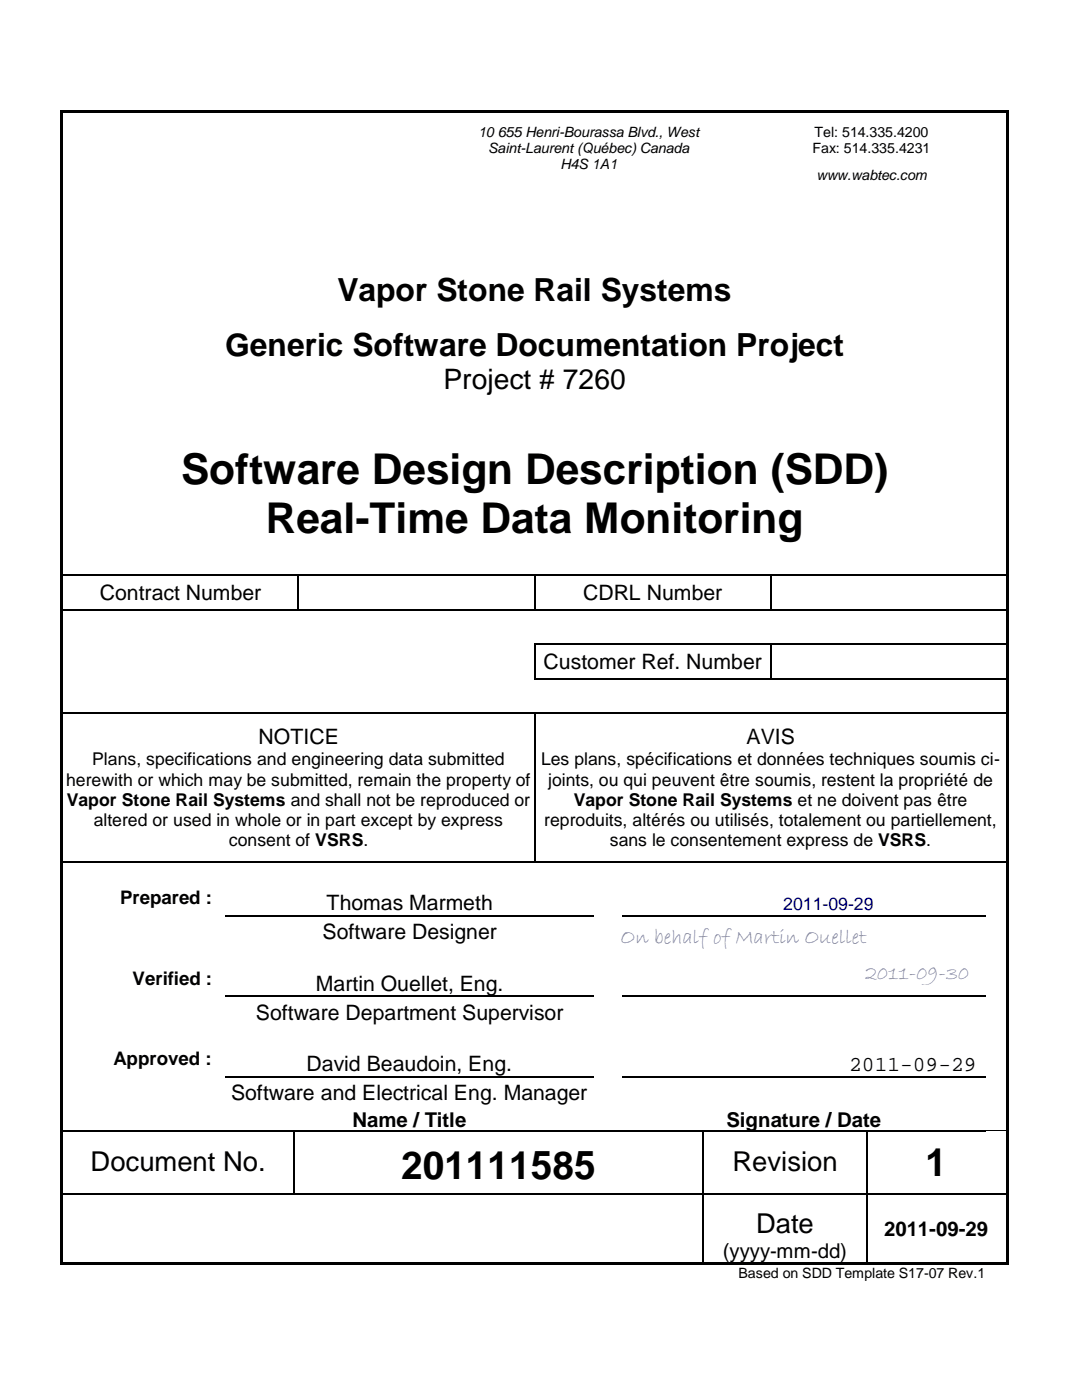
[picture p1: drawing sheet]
<svg xmlns="http://www.w3.org/2000/svg" width="216mm" height="279mm" viewBox="0 0 216 279" stroke-linecap="round" stroke-linejoin="round" font-family="sans-serif">
<defs><g id="words">
<g font-size="8.5">
<text x="36.1" y="96.6">Software Design Description (SDD)</text>
<text x="53.1" y="106.4">Real-Time Data Monitoring</text>
</g>
<g font-size="7.7">
<text x="80" y="235.3">201111585</text>
<text x="184.7" y="234.8">1</text>
</g>
<g font-size="6.3">
<text x="67.3" y="60.1">Vapor Stone Rail Systems</text>
<text x="44.9" y="71">Generic Software Documentation Project</text>
</g>
<text font-size="5.6" x="88.5" y="77.7">Project # 7260</text>
<g font-size="5.5">
<text x="18.1" y="233.7">Document No.</text>
<text x="146.2" y="233.7">Revision</text>
<text x="150.9" y="246">Date</text>
</g>
<g font-size="4.2">
<text x="19.9" y="119.7">Contract Number</text>
<text x="116.4" y="119.7">CDRL Number</text>
<text x="108.5" y="133.5">Customer Ref. Number</text>
<text x="51.6" y="148.5">NOTICE</text>
<text x="149" y="148.5">AVIS</text>
<text x="65.2" y="181.6">Thomas Marmeth</text>
<text x="64.4" y="187.5">Software Designer</text>
<text x="63" y="197.7">Martin Ouellet, Eng.</text>
<text x="51.1" y="203.6">Software Department Supervisor</text>
<text x="61.2" y="213.8">David Beaudoin, Eng.</text>
<text x="169.5" y="213.8">2011-09-29</text>
<text x="46.1" y="219.6">Software and Electrical Eng. Manager</text>
</g>
<g font-size="4.2" fill="#4054ff">
<text x="123.8" y="188.2">On behalf of Martin Ouellet</text>
<text x="172.6" y="195.3">2011-09-30</text>
</g>
<g font-size="4.1">
<text x="70.3" y="225">Name / Title</text>
<text x="144.9" y="225">Signature / Date</text>
<text x="144.2" y="251">(yyyy-mm-dd)</text>
<text x="176.4" y="246.6">2011-09-29</text>
</g>
<g font-size="3.7">
<text x="24" y="180.4">Prepared :</text>
<text x="26.5" y="196.5">Verified :</text>
<text x="22.6" y="212.5">Approved :</text>
</g>
<g font-size="3.5">
<text x="18.4" y="152.7">Plans, specifications and engineering data submitted</text>
<text x="108" y="152.7">Les plans, spécifications et données techniques soumis ci-</text>
<text x="13.2" y="156.8">herewith or which may be submitted, remain the property of</text>
<text x="13.3" y="160.8">Vapor Stone Rail Systems and shall not be reproduced or</text>
<text x="109.4" y="156.8">joints, ou qui peuvent être soumis, restent la propriété de</text>
<text x="114.5" y="160.8">Vapor Stone Rail Systems et ne doivent pas être</text>
<text x="18.7" y="164.9">altered or used in whole or in part except by express</text>
<text x="108.6" y="164.9">reproduits, altérés ou utilisés, totalement ou partiellement,</text>
<text x="45.7" y="168.9">consent of VSRS.</text>
<text x="121.7" y="168.9">sans le consentement express de VSRS.</text>
</g>
<text font-size="3.5" fill="#000080" x="156.3" y="181.6">2011-09-29</text>
<g font-size="2.8">
<text x="95.4" y="27.3">10 655 Henri-Bourassa Blvd., West</text>
<text x="162.5" y="27.3">Tel: 514.335.4200</text>
<text x="97.4" y="30.5">Saint-Laurent (Québec) Canada</text>
<text x="111.8" y="33.7">H4S 1A1</text>
<text x="162.1" y="30.5">Fax: 514.335.4231</text>
<text x="162.9" y="35.9">www.wabtec.com</text>
<text x="147.3" y="255">Based on SDD Template S17-07 Rev.1</text>
</g>
</g></defs>
<g fill="#000">
<path d="M12.1 22h.5v.6h-.5z" fill-rule="evenodd"/>
<path d="M12.1 22h.5v.5h-.5z" fill-rule="evenodd"/>
<path d="M12.6 22h75.2v.5h-75.2z" fill-rule="evenodd"/>
<path d="M87.8 22h.5v.5h-.5z" fill-rule="evenodd"/>
<path d="M88.3 22h58.8v.5h-58.8z" fill-rule="evenodd"/>
<path d="M147.1 22h.5v.5h-.5z" fill-rule="evenodd"/>
<path d="M147.6 22h53.1v.5h-53.1z" fill-rule="evenodd"/>
<path d="M200.7 22h.5v.6h-.5z" fill-rule="evenodd"/>
<path d="M200.7 22h.5v.5h-.5z" fill-rule="evenodd"/>
<path d="M12.1 22.6h.5v26.3h-.5z" fill-rule="evenodd"/>
<path d="M12.1 48.9h.5v4.9h-.5z" fill-rule="evenodd"/>
<path d="M200.7 22.6h.5v26.3h-.5z" fill-rule="evenodd"/>
<path d="M200.7 48.9h.5v4.9h-.5z" fill-rule="evenodd"/>
<path d="M12.1 53.8h.5v8.1h-.5z" fill-rule="evenodd"/>
<path d="M12.1 61.9h.5v3.3h-.5z" fill-rule="evenodd"/>
<path d="M12.1 65.2h.5v7.3h-.5z" fill-rule="evenodd"/>
<path d="M12.1 72.5h.5v6.5h-.5z" fill-rule="evenodd"/>
<path d="M200.7 53.8h.5v8.1h-.5z" fill-rule="evenodd"/>
<path d="M200.7 61.9h.5v3.3h-.5z" fill-rule="evenodd"/>
<path d="M200.7 65.2h.5v7.3h-.5z" fill-rule="evenodd"/>
<path d="M200.7 72.5h.5v6.5h-.5z" fill-rule="evenodd"/>
<path d="M12.1 79h.5v3.2h-.5z" fill-rule="evenodd"/>
<path d="M12.1 82.2h.5v6.5h-.5z" fill-rule="evenodd"/>
<path d="M12.1 88.7h.5v9.8h-.5z" fill-rule="evenodd"/>
<path d="M200.7 79h.5v3.2h-.5z" fill-rule="evenodd"/>
<path d="M200.7 82.2h.5v6.5h-.5z" fill-rule="evenodd"/>
<path d="M200.7 88.7h.5v9.8h-.5z" fill-rule="evenodd"/>
<path d="M12.1 98.5h.5v9.7h-.5z" fill-rule="evenodd"/>
<path d="M12.1 108.2h.5v6.5h-.5z" fill-rule="evenodd"/>
<path d="M12.1 114.7h.5v.3h-.5z" fill-rule="evenodd"/>
<path d="M59.4 114.7h.3v.3h-.3z" fill-rule="evenodd"/>
<path d="M106.6 114.7h.2v.3h-.2z" fill-rule="evenodd"/>
<path d="M153.7 114.7h.2v.3h-.2z" fill-rule="evenodd"/>
<path d="M200.7 98.5h.5v9.7h-.5z" fill-rule="evenodd"/>
<path d="M200.7 108.2h.5v6.5h-.5z" fill-rule="evenodd"/>
<path d="M200.7 114.7h.5v.3h-.5z" fill-rule="evenodd"/>
<path d="M12.1 115h.5v6.6h-.5z" fill-rule="evenodd"/>
<path d="M12.1 121.6h.5v.2h-.5z" fill-rule="evenodd"/>
<path d="M12.1 121.8h.5v6.7h-.5z" fill-rule="evenodd"/>
<path d="M12.1 128.5h.5v.2h-.5z" fill-rule="evenodd"/>
<path d="M12.1 128.7h.5v6.6h-.5z" fill-rule="evenodd"/>
<path d="M12.1 135.3h.5v.3h-.5z" fill-rule="evenodd"/>
<path d="M59.4 121.6h.3v.2h-.3z" fill-rule="evenodd"/>
<path d="M59.7 121.6h.2v.2h-.2z" fill-rule="evenodd"/>
<path d="M106.6 121.6h.2v.2h-.2z" fill-rule="evenodd"/>
<path d="M106.6 128.5h.2v.2h-.2z" fill-rule="evenodd"/>
<path d="M106.6 128.5h.2v.2h-.2z" fill-rule="evenodd"/>
<path d="M106.6 135.3h.2v.3h-.2z" fill-rule="evenodd"/>
<path d="M106.6 135.3h.2v.3h-.2z" fill-rule="evenodd"/>
<path d="M106.8 121.6h.3v.2h-.3z" fill-rule="evenodd"/>
<path d="M106.8 128.5h.3v.2h-.3z" fill-rule="evenodd"/>
<path d="M153.7 121.6h.2v.2h-.2z" fill-rule="evenodd"/>
<path d="M153.7 128.5h.2v.2h-.2z" fill-rule="evenodd"/>
<path d="M153.7 135.3h.2v.3h-.2z" fill-rule="evenodd"/>
<path d="M153.9 121.6h.3v.2h-.3z" fill-rule="evenodd"/>
<path d="M153.9 128.5h.3v.2h-.3z" fill-rule="evenodd"/>
<path d="M200.7 115h.5v6.6h-.5z" fill-rule="evenodd"/>
<path d="M200.7 121.6h.5v.2h-.5z" fill-rule="evenodd"/>
<path d="M200.7 121.8h.5v6.7h-.5z" fill-rule="evenodd"/>
<path d="M200.7 128.5h.5v.2h-.5z" fill-rule="evenodd"/>
<path d="M200.7 128.7h.5v6.6h-.5z" fill-rule="evenodd"/>
<path d="M200.7 135.3h.5v.3h-.5z" fill-rule="evenodd"/>
<path d="M12.1 135.6h.5v6.5h-.5z" fill-rule="evenodd"/>
<path d="M12.1 142.1h.5v.2h-.5z" fill-rule="evenodd"/>
<path d="M106.6 142.1h.2v.2h-.2z" fill-rule="evenodd"/>
<path d="M200.7 135.6h.5v6.5h-.5z" fill-rule="evenodd"/>
<path d="M200.7 142.1h.5v.2h-.5z" fill-rule="evenodd"/>
<path d="M12.1 142.3h.5v29.7h-.5z" fill-rule="evenodd"/>
<path d="M12.1 172h.5v.2h-.5z" fill-rule="evenodd"/>
<path d="M12.1 172.2h.5v4.8h-.5z" fill-rule="evenodd"/>
<path d="M42.3 172h.3v.2h-.3z" fill-rule="evenodd"/>
<path d="M45 172h.3v.2h-.3z" fill-rule="evenodd"/>
<path d="M106.6 172h.2v.2h-.2z" fill-rule="evenodd"/>
<path d="M118.6 172h.2v.2h-.2z" fill-rule="evenodd"/>
<path d="M124.1 172h.3v.2h-.3z" fill-rule="evenodd"/>
<path d="M196.7 172h.2v.2h-.2z" fill-rule="evenodd"/>
<path d="M200.7 142.3h.5v29.7h-.5z" fill-rule="evenodd"/>
<path d="M200.7 172h.5v.2h-.5z" fill-rule="evenodd"/>
<path d="M200.7 172.2h.5v4.8h-.5z" fill-rule="evenodd"/>
<path d="M12.1 177h.5v5.6h-.5z" fill-rule="evenodd"/>
<path d="M12.1 182.6h.5v.3h-.5z" fill-rule="evenodd"/>
<path d="M12.1 182.9h.5v5.6h-.5z" fill-rule="evenodd"/>
<path d="M12.1 188.5h.5v4.6h-.5z" fill-rule="evenodd"/>
<path d="M12.1 193.1h.5v5.6h-.5z" fill-rule="evenodd"/>
<path d="M12.1 198.7h.5v.2h-.5z" fill-rule="evenodd"/>
<path d="M200.7 177h.5v5.6h-.5z" fill-rule="evenodd"/>
<path d="M200.7 182.6h.5v.3h-.5z" fill-rule="evenodd"/>
<path d="M200.7 182.9h.5v5.6h-.5z" fill-rule="evenodd"/>
<path d="M200.7 188.5h.5v4.6h-.5z" fill-rule="evenodd"/>
<path d="M200.7 193.1h.5v5.6h-.5z" fill-rule="evenodd"/>
<path d="M200.7 198.7h.5v.2h-.5z" fill-rule="evenodd"/>
<path d="M12.1 198.9h.5v5.6h-.5z" fill-rule="evenodd"/>
<path d="M12.1 204.5h.5v4.7h-.5z" fill-rule="evenodd"/>
<path d="M12.1 209.2h.5v5.5h-.5z" fill-rule="evenodd"/>
<path d="M12.1 214.7h.5v.3h-.5z" fill-rule="evenodd"/>
<path d="M200.7 198.9h.5v5.6h-.5z" fill-rule="evenodd"/>
<path d="M200.7 204.5h.5v4.7h-.5z" fill-rule="evenodd"/>
<path d="M200.7 209.2h.5v5.5h-.5z" fill-rule="evenodd"/>
<path d="M200.7 214.7h.5v.3h-.5z" fill-rule="evenodd"/>
<path d="M12.1 215h.5v5.6h-.5z" fill-rule="evenodd"/>
<path d="M12.1 220.6h.5v4.9h-.5z" fill-rule="evenodd"/>
<path d="M12.1 225.5h.5v.3h-.5z" fill-rule="evenodd"/>
<path d="M12.1 225.8h.5v12.4h-.5z" fill-rule="evenodd"/>
<path d="M12.1 238.2h.5v.3h-.5z" fill-rule="evenodd"/>
<path d="M42.3 225.5h.3v.3h-.3z" fill-rule="evenodd"/>
<path d="M44.9 225.5h.3v.3h-.3z" fill-rule="evenodd"/>
<path d="M58.5 225.5h.3v.3h-.3z" fill-rule="evenodd"/>
<path d="M58.5 238.2h.3v.3h-.3z" fill-rule="evenodd"/>
<path d="M118.6 225.5h.2v.3h-.2z" fill-rule="evenodd"/>
<path d="M124.1 225.5h.3v.3h-.3z" fill-rule="evenodd"/>
<path d="M140.2 225.5h.2v.3h-.2z" fill-rule="evenodd"/>
<path d="M140.2 238.2h.2v.3h-.2z" fill-rule="evenodd"/>
<path d="M172.9 225.5h.2v.3h-.2z" fill-rule="evenodd"/>
<path d="M172.9 238.2h.2v.3h-.2z" fill-rule="evenodd"/>
<path d="M200.7 215h.5v5.6h-.5z" fill-rule="evenodd"/>
<path d="M200.7 220.6h.5v4.9h-.5z" fill-rule="evenodd"/>
<path d="M200.7 225.5h.5v.3h-.5z" fill-rule="evenodd"/>
<path d="M200.7 225.8h.5v12.4h-.5z" fill-rule="evenodd"/>
<path d="M200.7 238.2h.5v.3h-.5z" fill-rule="evenodd"/>
<path d="M12.1 238.5h.5v13.5h-.5z" fill-rule="evenodd"/>
<path d="M12.1 252h.5v.5h-.5z" fill-rule="evenodd"/>
<path d="M12.1 252h.5v.5h-.5z" fill-rule="evenodd"/>
<path d="M12.6 252h127.6v.5h-127.6z" fill-rule="evenodd"/>
<path d="M140.2 252h.5v.5h-.5z" fill-rule="evenodd"/>
<path d="M140.7 252h32.2v.5h-32.2z" fill-rule="evenodd"/>
<path d="M172.9 252h.5v.5h-.5z" fill-rule="evenodd"/>
<path d="M173.4 252h27.3v.5h-27.3z" fill-rule="evenodd"/>
<path d="M200.7 238.5h.5v13.5h-.5z" fill-rule="evenodd"/>
<path d="M200.7 252h.5v.5h-.5z" fill-rule="evenodd"/>
<path d="M200.7 252h.5v.5h-.5z" fill-rule="evenodd"/>
</g>
<g fill="none" stroke="#000" stroke-width=".25">
<path d="M12.6 114.8h46.8M59.5 115v6.6M59.7 114.8h46.9M106.7 115v6.6M106.8 114.8h46.9M153.8 115v6.6M153.9 114.8h46.8M12.6 121.7h46.8M59.9 121.7h46.7M106.7 128.7v6.6M106.8 135.4h46.9M107.1 121.7h46.6"/>
<path d="M107.1 128.6h46.6M153.8 128.7v6.6M153.9 135.4h46.8M154.2 121.7h46.5M154.2 128.6h46.5M12.6 142.2h94M106.7 142.3v29.7M106.8 142.2h93.9M12.6 172.1h29.7M42.6 172.1h2.4M45.3 172.1h61.3M106.8 172.1h11.8"/>
<path d="M118.8 172.1h5.3M124.4 172.1h72.3M196.9 172.1h3.8M45 182.7h73.6M45 198.8h73.6M124.1 182.7h72.6M124.1 198.8h72.6M44.9 214.9h73.5M124.1 214.9h72.6M12.6 225.7h29.7M12.6 238.4h45.9M42.6 225.7h2.3"/>
<path d="M45.2 225.7h13.3M58.6 225.8v12.4M58.8 225.7h59.8M58.8 238.4h81.4M118.8 225.7h5.3M124.4 225.7h15.8M140.3 225.8v12.4M140.3 238.5v13.5M140.4 225.7h32.5M140.4 238.4h32.5M173 225.8v12.4M173 238.5v13.5"/>
<path d="M173.1 225.7h23.6M173.1 238.4h27.6"/>
</g>
<path d="M196.7 225.6h4" fill="none" stroke="#000" stroke-width=".2"/>
<use href="#words"/>
</svg>
